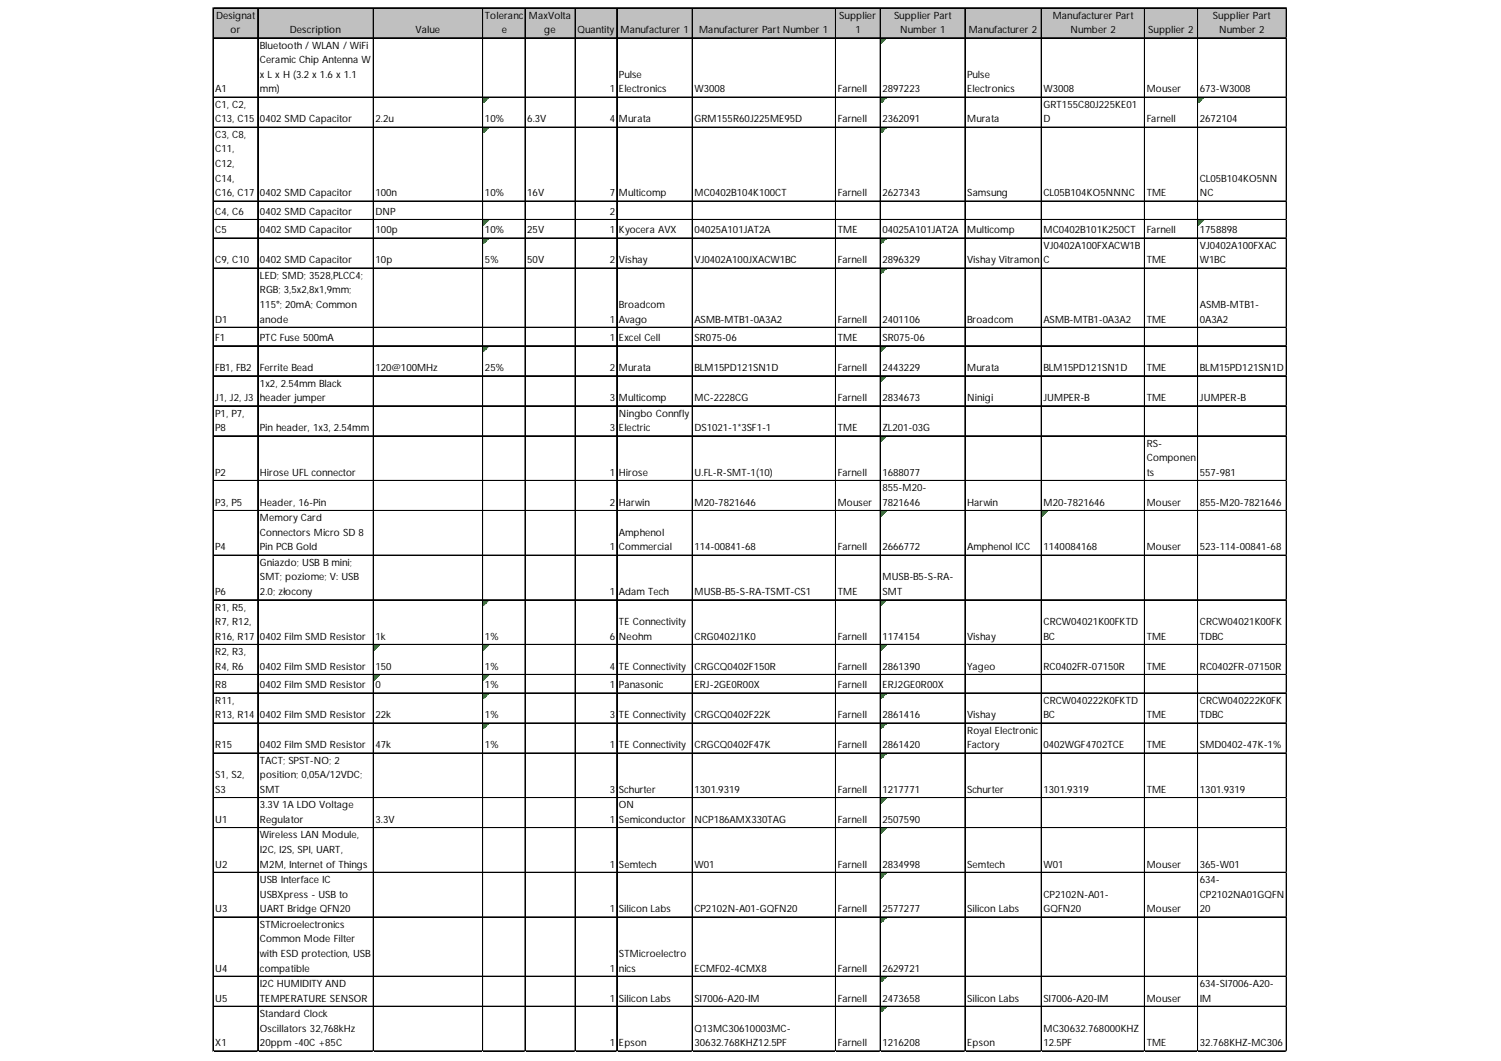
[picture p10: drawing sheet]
<svg xmlns="http://www.w3.org/2000/svg" width="297mm" height="210mm" viewBox="0 0 297 210" stroke-linecap="round" stroke-linejoin="round" font-family="sans-serif">
<defs><g id="words">
<g font-size="2">
<text x="42.8" y="3.7">Designat</text>
<text x="96" y="3.7">Toleranc</text>
<text x="104.7" y="3.7">MaxVolta</text>
<text x="166.1" y="3.7">Supplier</text>
<text x="176.9" y="3.7">Supplier Part</text>
<text x="208.3" y="3.7">Manufacturer Part</text>
<text x="240" y="3.7">Supplier Part</text>
<text x="45.6" y="6.6">or</text>
<text x="51.4" y="9.6">Bluetooth / WLAN / WiFi</text>
<text x="57.4" y="6.6">Description</text>
<text x="82.2" y="6.6">Value</text>
<text x="99.3" y="6.6">e</text>
<text x="107.7" y="6.6">ge</text>
<text x="114.3" y="6.6">Quantity</text>
<text x="122.8" y="6.6">Manufacturer 1</text>
<text x="138.3" y="6.6">Manufacturer Part Number 1</text>
<text x="169.3" y="6.6">1</text>
<text x="178.1" y="6.6">Number 1</text>
<text x="191.7" y="6.6">Manufacturer 2</text>
<text x="211.8" y="6.6">Number 2</text>
<text x="227.2" y="6.6">Supplier 2</text>
<text x="241.3" y="6.6">Number 2</text>
<text x="51.4" y="12.5">Ceramic Chip Antenna W</text>
<text x="51.4" y="15.4">x L x H (3.2 x 1.6 x 1.1</text>
<text x="122.5" y="15.4">Pulse</text>
<text x="191.4" y="15.4">Pulse</text>
<text x="42.6" y="18.3">A1</text>
<text x="42.6" y="21.3">C1, C2,</text>
<text x="51.4" y="18.3">mm)</text>
<text x="120.7" y="18.3">1</text>
<text x="122.5" y="18.3">Electronics</text>
<text x="137.4" y="18.3">W3008</text>
<text x="165.8" y="18.3">Farnell</text>
<text x="174.6" y="18.3">2897223</text>
<text x="191.4" y="18.3">Electronics</text>
<text x="206.5" y="18.3">W3008</text>
<text x="206.5" y="21.3">GRT155C80J225KE01</text>
<text x="226.9" y="18.3">Mouser</text>
<text x="237.4" y="18.3">673-W3008</text>
<text x="42.6" y="24.2">C13, C15</text>
<text x="42.6" y="27.3">C3, C8,</text>
<text x="51.4" y="24.2">0402 SMD Capacitor</text>
<text x="74.3" y="24.2">2.2u</text>
<text x="96" y="24.2">10%</text>
<text x="104.3" y="24.2">6.3V</text>
<text x="120.7" y="24.2">4</text>
<text x="122.5" y="24.2">Murata</text>
<text x="137.4" y="24.2">GRM155R60J225ME95D</text>
<text x="165.8" y="24.2">Farnell</text>
<text x="174.6" y="24.2">2362091</text>
<text x="191.4" y="24.2">Murata</text>
<text x="206.5" y="24.2">D</text>
<text x="226.9" y="24.2">Farnell</text>
<text x="237.4" y="24.2">2672104</text>
<text x="42.6" y="30.2">C11,</text>
<text x="42.6" y="33.1">C12,</text>
<text x="42.6" y="36">C14,</text>
<text x="237.4" y="36">CL05B104KO5NN</text>
<text x="42.6" y="38.8">C16, C17</text>
<text x="51.4" y="38.8">0402 SMD Capacitor</text>
<text x="74.3" y="38.8">100n</text>
<text x="96" y="38.8">10%</text>
<text x="104.3" y="38.8">16V</text>
<text x="120.7" y="38.8">7</text>
<text x="122.5" y="38.8">Multicomp</text>
<text x="137.4" y="38.8">MC0402B104K100CT</text>
<text x="165.8" y="38.8">Farnell</text>
<text x="174.6" y="38.8">2627343</text>
<text x="191.4" y="38.8">Samsung</text>
<text x="206.5" y="38.8">CL05B104KO5NNNC</text>
<text x="226.9" y="38.8">TME</text>
<text x="237.4" y="38.8">NC</text>
<text x="42.6" y="42.5">C4, C6</text>
<text x="42.6" y="46.2">C5</text>
<text x="51.4" y="42.5">0402 SMD Capacitor</text>
<text x="51.4" y="46.2">0402 SMD Capacitor</text>
<text x="74.3" y="42.5">DNP</text>
<text x="74.3" y="46.2">100p</text>
<text x="96" y="46.2">10%</text>
<text x="104.3" y="46.2">25V</text>
<text x="120.7" y="42.5">2</text>
<text x="120.7" y="46.2">1</text>
<text x="122.5" y="46.2">Kyocera AVX</text>
<text x="137.4" y="46.2">04025A101JAT2A</text>
<text x="165.8" y="46.2">TME</text>
<text x="174.6" y="46.2">04025A101JAT2A</text>
<text x="191.4" y="46.2">Multicomp</text>
<text x="206.5" y="46.2">MC0402B101K250CT</text>
<text x="226.9" y="46.2">Farnell</text>
<text x="237.4" y="46.2">1758898</text>
<text x="42.6" y="52.1">C9, C10</text>
<text x="51.4" y="52.1">0402 SMD Capacitor</text>
<text x="74.3" y="52.1">10p</text>
<text x="96" y="52.1">5%</text>
<text x="104.3" y="52.1">50V</text>
<text x="120.7" y="52.1">2</text>
<text x="122.5" y="52.1">Vishay</text>
<text x="137.4" y="52.1">VJ0402A100JXACW1BC</text>
<text x="165.8" y="52.1">Farnell</text>
<text x="174.6" y="52.1">2896329</text>
<text x="191.4" y="52.1">Vishay Vitramon</text>
<text x="206.5" y="49.2">VJ0402A100FXACW1B</text>
<text x="206.5" y="52.1">C</text>
<text x="226.9" y="52.1">TME</text>
<text x="237.4" y="49.2">VJ0402A100FXAC</text>
<text x="237.4" y="52.1">W1BC</text>
<text x="51.4" y="55.1">LED; SMD; 3528,PLCC4;</text>
<text x="51.4" y="58">RGB; 3,5x2,8x1,9mm;</text>
<text x="42.6" y="63.8">D1</text>
<text x="51.4" y="60.9">115°; 20mA; Common</text>
<text x="51.4" y="63.8">anode</text>
<text x="120.7" y="63.8">1</text>
<text x="122.5" y="60.9">Broadcom</text>
<text x="122.5" y="63.8">Avago</text>
<text x="137.4" y="63.8">ASMB-MTB1-0A3A2</text>
<text x="165.8" y="63.8">Farnell</text>
<text x="174.6" y="63.8">2401106</text>
<text x="191.4" y="63.8">Broadcom</text>
<text x="206.5" y="63.8">ASMB-MTB1-0A3A2</text>
<text x="226.9" y="63.8">TME</text>
<text x="237.4" y="60.9">ASMB-MTB1-</text>
<text x="237.4" y="63.8">0A3A2</text>
<text x="42.6" y="67.5">F1</text>
<text x="51.4" y="67.5">PTC Fuse 500mA</text>
<text x="120.7" y="67.5">1</text>
<text x="122.5" y="67.5">Excel Cell</text>
<text x="137.4" y="67.5">SR075-06</text>
<text x="165.8" y="67.5">TME</text>
<text x="174.6" y="67.5">SR075-06</text>
<text x="42.6" y="73.4">FB1, FB2</text>
<text x="51.4" y="73.4">Ferrite Bead</text>
<text x="51.4" y="76.5">1x2, 2.54mm Black</text>
<text x="74.3" y="73.4">120@100MHz</text>
<text x="96" y="73.4">25%</text>
<text x="120.7" y="73.4">2</text>
<text x="122.5" y="73.4">Murata</text>
<text x="137.4" y="73.4">BLM15PD121SN1D</text>
<text x="165.8" y="73.4">Farnell</text>
<text x="174.6" y="73.4">2443229</text>
<text x="191.4" y="73.4">Murata</text>
<text x="206.5" y="73.4">BLM15PD121SN1D</text>
<text x="226.9" y="73.4">TME</text>
<text x="237.4" y="73.4">BLM15PD121SN1D</text>
<text x="42.6" y="79.4">J1, J2, J3</text>
<text x="42.6" y="82.4">P1, P7,</text>
<text x="51.4" y="79.4">header jumper</text>
<text x="120.7" y="79.4">3</text>
<text x="122.5" y="79.4">Multicomp</text>
<text x="122.5" y="82.4">Ningbo Connfly</text>
<text x="137.4" y="79.4">MC-2228CG</text>
<text x="165.8" y="79.4">Farnell</text>
<text x="174.6" y="79.4">2834673</text>
<text x="191.4" y="79.4">Ninigi</text>
<text x="206.5" y="79.4">JUMPER-B</text>
<text x="226.9" y="79.4">TME</text>
<text x="237.4" y="79.4">JUMPER-B</text>
<text x="42.6" y="85.3">P8</text>
<text x="51.4" y="85.3">Pin header, 1x3, 2.54mm</text>
<text x="120.7" y="85.3">3</text>
<text x="122.5" y="85.3">Electric</text>
<text x="137.4" y="85.3">DS1021-1*3SF1-1</text>
<text x="165.8" y="85.3">TME</text>
<text x="174.6" y="85.3">ZL201-03G</text>
<text x="226.9" y="88.3">RS-</text>
<text x="42.6" y="94.1">P2</text>
<text x="51.4" y="94.1">Hirose UFL connector</text>
<text x="120.7" y="94.1">1</text>
<text x="122.5" y="94.1">Hirose</text>
<text x="137.4" y="94.1">U.FL-R-SMT-1(10)</text>
<text x="165.8" y="94.1">Farnell</text>
<text x="174.6" y="94.1">1688077</text>
<text x="226.9" y="91.2">Componen</text>
<text x="226.9" y="94.1">ts</text>
<text x="237.4" y="94.1">557-981</text>
<text x="42.6" y="100.1">P3, P5</text>
<text x="51.4" y="100.1">Header, 16-Pin</text>
<text x="120.7" y="100.1">2</text>
<text x="122.5" y="100.1">Harwin</text>
<text x="137.4" y="100.1">M20-7821646</text>
<text x="165.8" y="100.1">Mouser</text>
<text x="174.6" y="97.2">855-M20-</text>
<text x="174.6" y="100.1">7821646</text>
<text x="191.4" y="100.1">Harwin</text>
<text x="206.5" y="100.1">M20-7821646</text>
<text x="226.9" y="100.1">Mouser</text>
<text x="237.4" y="100.1">855-M20-7821646</text>
<text x="51.4" y="103.1">Memory Card</text>
<text x="51.4" y="106">Connectors Micro SD 8</text>
<text x="122.5" y="106">Amphenol</text>
<text x="42.6" y="108.9">P4</text>
<text x="51.4" y="108.9">Pin PCB Gold</text>
<text x="51.4" y="111.9">Gniazdo; USB B mini;</text>
<text x="120.7" y="108.9">1</text>
<text x="122.5" y="108.9">Commercial</text>
<text x="137.4" y="108.9">114-00841-68</text>
<text x="165.8" y="108.9">Farnell</text>
<text x="174.6" y="108.9">2666772</text>
<text x="191.4" y="108.9">Amphenol ICC</text>
<text x="206.5" y="108.9">1140084168</text>
<text x="226.9" y="108.9">Mouser</text>
<text x="237.4" y="108.9">523-114-00841-68</text>
<text x="42.6" y="117.7">P6</text>
<text x="51.4" y="114.8">SMT; poziome; V: USB</text>
<text x="51.4" y="117.7">2.0; złocony</text>
<text x="120.7" y="117.7">1</text>
<text x="122.5" y="117.7">Adam Tech</text>
<text x="137.4" y="117.7">MUSB-B5-S-RA-TSMT-CS1</text>
<text x="165.8" y="117.7">TME</text>
<text x="174.6" y="114.8">MUSB-B5-S-RA-</text>
<text x="174.6" y="117.7">SMT</text>
<text x="42.6" y="120.8">R1, R5,</text>
<text x="42.6" y="123.7">R7, R12,</text>
<text x="122.5" y="123.7">TE Connectivity</text>
<text x="206.5" y="123.7">CRCW04021K00FKTD</text>
<text x="237.4" y="123.7">CRCW04021K00FK</text>
<text x="42.6" y="126.6">R16, R17</text>
<text x="42.6" y="129.6">R2, R3,</text>
<text x="51.4" y="126.6">0402 Film SMD Resistor</text>
<text x="74.3" y="126.6">1k</text>
<text x="96" y="126.6">1%</text>
<text x="120.7" y="126.6">6</text>
<text x="122.5" y="126.6">Neohm</text>
<text x="137.4" y="126.6">CRG0402J1K0</text>
<text x="165.8" y="126.6">Farnell</text>
<text x="174.6" y="126.6">1174154</text>
<text x="191.4" y="126.6">Vishay</text>
<text x="206.5" y="126.6">BC</text>
<text x="226.9" y="126.6">TME</text>
<text x="237.4" y="126.6">TDBC</text>
<text x="42.6" y="132.5">R4, R6</text>
<text x="42.6" y="136.2">R8</text>
<text x="51.4" y="132.5">0402 Film SMD Resistor</text>
<text x="51.4" y="136.2">0402 Film SMD Resistor</text>
<text x="74.3" y="132.5">150</text>
<text x="74.3" y="136.2">0</text>
<text x="96" y="132.5">1%</text>
<text x="96" y="136.2">1%</text>
<text x="120.7" y="132.5">4</text>
<text x="120.7" y="136.2">1</text>
<text x="122.5" y="132.5">TE Connectivity</text>
<text x="122.5" y="136.2">Panasonic</text>
<text x="137.4" y="132.5">CRGCQ0402F150R</text>
<text x="137.4" y="136.2">ERJ-2GE0R00X</text>
<text x="165.8" y="132.5">Farnell</text>
<text x="165.8" y="136.2">Farnell</text>
<text x="174.6" y="132.5">2861390</text>
<text x="174.6" y="136.2">ERJ2GE0R00X</text>
<text x="191.4" y="132.5">Yageo</text>
<text x="206.5" y="132.5">RC0402FR-07150R</text>
<text x="226.9" y="132.5">TME</text>
<text x="237.4" y="132.5">RC0402FR-07150R</text>
<text x="42.6" y="139.2">R11,</text>
<text x="42.6" y="142.1">R13, R14</text>
<text x="51.4" y="142.1">0402 Film SMD Resistor</text>
<text x="74.3" y="142.1">22k</text>
<text x="96" y="142.1">1%</text>
<text x="120.7" y="142.1">3</text>
<text x="122.5" y="142.1">TE Connectivity</text>
<text x="137.4" y="142.1">CRGCQ0402F22K</text>
<text x="165.8" y="142.1">Farnell</text>
<text x="174.6" y="142.1">2861416</text>
<text x="191.4" y="142.1">Vishay</text>
<text x="206.5" y="139.2">CRCW040222K0FKTD</text>
<text x="206.5" y="142.1">BC</text>
<text x="226.9" y="142.1">TME</text>
<text x="237.4" y="139.2">CRCW040222K0FK</text>
<text x="237.4" y="142.1">TDBC</text>
<text x="42.6" y="148">R15</text>
<text x="51.4" y="148">0402 Film SMD Resistor</text>
<text x="74.3" y="148">47k</text>
<text x="96" y="148">1%</text>
<text x="120.7" y="148">1</text>
<text x="122.5" y="148">TE Connectivity</text>
<text x="137.4" y="148">CRGCQ0402F47K</text>
<text x="165.8" y="148">Farnell</text>
<text x="174.6" y="148">2861420</text>
<text x="191.4" y="145.1">Royal Electronic</text>
<text x="191.4" y="148">Factory</text>
<text x="206.5" y="148">0402WGF4702TCE</text>
<text x="226.9" y="148">TME</text>
<text x="237.4" y="148">SMD0402-47K-1%</text>
<text x="42.6" y="154">S1, S2,</text>
<text x="51.4" y="151.1">TACT; SPST-NO; 2</text>
<text x="51.4" y="154">position; 0,05A/12VDC;</text>
<text x="42.6" y="156.9">S3</text>
<text x="51.4" y="156.9">SMT</text>
<text x="51.4" y="159.9">3.3V 1A LDO Voltage</text>
<text x="120.7" y="156.9">3</text>
<text x="122.5" y="156.9">Schurter</text>
<text x="122.5" y="159.9">ON</text>
<text x="137.4" y="156.9">1301.9319</text>
<text x="165.8" y="156.9">Farnell</text>
<text x="174.6" y="156.9">1217771</text>
<text x="191.4" y="156.9">Schurter</text>
<text x="206.5" y="156.9">1301.9319</text>
<text x="226.9" y="156.9">TME</text>
<text x="237.4" y="156.9">1301.9319</text>
<text x="42.6" y="162.8">U1</text>
<text x="51.4" y="162.8">Regulator</text>
<text x="51.4" y="165.9">Wireless LAN Module,</text>
<text x="74.3" y="162.8">3.3V</text>
<text x="120.7" y="162.8">1</text>
<text x="122.5" y="162.8">Semiconductor</text>
<text x="137.4" y="162.8">NCP186AMX330TAG</text>
<text x="165.8" y="162.8">Farnell</text>
<text x="174.6" y="162.8">2507590</text>
<text x="42.6" y="171.6">U2</text>
<text x="51.4" y="168.8">I2C, I2S, SPI, UART,</text>
<text x="51.4" y="171.6">M2M, Internet of Things</text>
<text x="120.7" y="171.6">1</text>
<text x="122.5" y="171.6">Semtech</text>
<text x="137.4" y="171.6">W01</text>
<text x="165.8" y="171.6">Farnell</text>
<text x="174.6" y="171.6">2834998</text>
<text x="191.4" y="171.6">Semtech</text>
<text x="206.5" y="171.6">W01</text>
<text x="226.9" y="171.6">Mouser</text>
<text x="237.4" y="171.6">365-W01</text>
<text x="51.4" y="174.7">USB Interface IC</text>
<text x="51.4" y="177.6">USBXpress - USB to</text>
<text x="206.5" y="177.6">CP2102N-A01-</text>
<text x="237.4" y="174.7">634-</text>
<text x="237.4" y="177.6">CP2102NA01GQFN</text>
<text x="42.6" y="180.5">U3</text>
<text x="51.4" y="180.5">UART Bridge QFN20</text>
<text x="51.4" y="183.5">STMicroelectronics</text>
<text x="120.7" y="180.5">1</text>
<text x="122.5" y="180.5">Silicon Labs</text>
<text x="137.4" y="180.5">CP2102N-A01-GQFN20</text>
<text x="165.8" y="180.5">Farnell</text>
<text x="174.6" y="180.5">2577277</text>
<text x="191.4" y="180.5">Silicon Labs</text>
<text x="206.5" y="180.5">GQFN20</text>
<text x="226.9" y="180.5">Mouser</text>
<text x="237.4" y="180.5">20</text>
<text x="51.4" y="186.4">Common Mode Filter</text>
<text x="51.4" y="189.3">with ESD protection, USB</text>
<text x="122.5" y="189.3">STMicroelectro</text>
<text x="42.6" y="192.2">U4</text>
<text x="51.4" y="192.2">compatible</text>
<text x="51.4" y="195.3">I2C HUMIDITY AND</text>
<text x="120.7" y="192.2">1</text>
<text x="122.5" y="192.2">nics</text>
<text x="137.4" y="192.2">ECMF02-4CMX8</text>
<text x="165.8" y="192.2">Farnell</text>
<text x="174.6" y="192.2">2629721</text>
<text x="237.4" y="195.3">634-SI7006-A20-</text>
<text x="42.6" y="198.1">U5</text>
<text x="51.4" y="198.1">TEMPERATURE SENSOR</text>
<text x="51.4" y="201.2">Standard Clock</text>
<text x="120.7" y="198.1">1</text>
<text x="122.5" y="198.1">Silicon Labs</text>
<text x="137.4" y="198.1">SI7006-A20-IM</text>
<text x="165.8" y="198.1">Farnell</text>
<text x="174.6" y="198.1">2473658</text>
<text x="191.4" y="198.1">Silicon Labs</text>
<text x="206.5" y="198.1">SI7006-A20-IM</text>
<text x="226.9" y="198.1">Mouser</text>
<text x="237.4" y="198.1">IM</text>
<text x="42.6" y="207">X1</text>
<text x="51.4" y="204.1">Oscillators 32,768kHz</text>
<text x="51.4" y="207">20ppm -40C +85C</text>
<text x="120.7" y="207">1</text>
<text x="122.5" y="207">Epson</text>
<text x="137.4" y="204.1">Q13MC30610003MC-</text>
<text x="137.4" y="207">30632.768KHZ12.5PF</text>
<text x="165.8" y="207">Farnell</text>
<text x="174.6" y="207">1216208</text>
<text x="191.4" y="207">Epson</text>
<text x="206.5" y="204.1">MC30632.768000KHZ</text>
<text x="206.5" y="207">12.5PF</text>
<text x="226.9" y="207">TME</text>
<text x="237.4" y="207">32.768KHZ-MC306</text>
</g>
</g></defs>
<path d="M42.2 1.6h212.5v6h-212.5z" fill="#c0c0c0"/>
<path d="M174.3 7.6h1.1" fill="none" stroke="#008000" stroke-width=".2"/>
<path d="M174.3 7.6h1.1v.2h-1.1z" fill="#008000"/>
<path d="M174.3 7.8h.9" fill="none" stroke="#008000" stroke-width=".2"/>
<path d="M174.3 7.8h.9v.1h-.9z" fill="#008000"/>
<path d="M174.3 7.9h.8" fill="none" stroke="#008000" stroke-width=".2"/>
<path d="M174.3 7.9h.8v.2h-.8z" fill="#008000"/>
<path d="M174.3 8.1h.6" fill="none" stroke="#008000" stroke-width=".2"/>
<path d="M174.3 8.1h.6v.1h-.6z" fill="#008000"/>
<path d="M174.3 8.2h.5" fill="none" stroke="#008000" stroke-width=".2"/>
<path d="M174.3 8.2h.5v.2h-.5z" fill="#008000"/>
<path d="M174.3 8.4h.3" fill="none" stroke="#008000" stroke-width=".2"/>
<path d="M174.3 8.4h.3v.1h-.3z" fill="#008000"/>
<path d="M174.3 8.5h.2" fill="none" stroke="#008000" stroke-width=".2"/>
<path d="M174.3 8.5h.2v.2h-.2z" fill="#008000"/>
<path d="M95.7 19.3h1" fill="none" stroke="#008000" stroke-width=".2"/>
<path d="M95.7 19.3h1v.2h-1z" fill="#008000"/>
<path d="M95.7 19.5h.9" fill="none" stroke="#008000" stroke-width=".2"/>
<path d="M95.7 19.5h.9v.2h-.9z" fill="#008000"/>
<path d="M95.7 19.7h.7" fill="none" stroke="#008000" stroke-width=".2"/>
<path d="M95.7 19.7h.7v.1h-.7z" fill="#008000"/>
<path d="M95.7 19.8h.6" fill="none" stroke="#008000" stroke-width=".2"/>
<path d="M95.7 19.8h.6v.2h-.6z" fill="#008000"/>
<path d="M95.7 20h.4" fill="none" stroke="#008000" stroke-width=".2"/>
<path d="M95.7 20h.4v.1h-.4z" fill="#008000"/>
<path d="M95.7 20.1h.3" fill="none" stroke="#008000" stroke-width=".2"/>
<path d="M95.7 20.1h.3v.2h-.3z" fill="#008000"/>
<path d="M95.7 20.3h.1" fill="none" stroke="#008000" stroke-width=".2"/>
<path d="M95.7 20.3h.1v.1h-.1z" fill="#008000"/>
<path d="M174.3 19.3h1.1" fill="none" stroke="#008000" stroke-width=".2"/>
<path d="M174.3 19.3h1.1v.2h-1.1z" fill="#008000"/>
<path d="M174.3 19.5h.9" fill="none" stroke="#008000" stroke-width=".2"/>
<path d="M174.3 19.5h.9v.2h-.9z" fill="#008000"/>
<path d="M174.3 19.7h.8" fill="none" stroke="#008000" stroke-width=".2"/>
<path d="M174.3 19.7h.8v.1h-.8z" fill="#008000"/>
<path d="M174.3 19.8h.6" fill="none" stroke="#008000" stroke-width=".2"/>
<path d="M174.3 19.8h.6v.2h-.6z" fill="#008000"/>
<path d="M174.3 20h.5" fill="none" stroke="#008000" stroke-width=".2"/>
<path d="M174.3 20h.5v.1h-.5z" fill="#008000"/>
<path d="M174.3 20.1h.3" fill="none" stroke="#008000" stroke-width=".2"/>
<path d="M174.3 20.1h.3v.2h-.3z" fill="#008000"/>
<path d="M174.3 20.3h.2" fill="none" stroke="#008000" stroke-width=".2"/>
<path d="M174.3 20.3h.2v.1h-.2z" fill="#008000"/>
<path d="M237.1 19.3h1.1" fill="none" stroke="#008000" stroke-width=".2"/>
<path d="M237.1 19.3h1.1v.2h-1.1z" fill="#008000"/>
<path d="M237.1 19.5h1" fill="none" stroke="#008000" stroke-width=".2"/>
<path d="M237.1 19.5h1v.2h-1z" fill="#008000"/>
<path d="M237.1 19.7h.8" fill="none" stroke="#008000" stroke-width=".2"/>
<path d="M237.1 19.7h.8v.1h-.8z" fill="#008000"/>
<path d="M237.1 19.8h.7" fill="none" stroke="#008000" stroke-width=".2"/>
<path d="M237.1 19.8h.7v.2h-.7z" fill="#008000"/>
<path d="M237.1 20h.5" fill="none" stroke="#008000" stroke-width=".2"/>
<path d="M237.1 20h.5v.1h-.5z" fill="#008000"/>
<path d="M237.1 20.1h.3" fill="none" stroke="#008000" stroke-width=".2"/>
<path d="M237.1 20.1h.3v.2h-.3z" fill="#008000"/>
<path d="M237.1 20.3h.2" fill="none" stroke="#008000" stroke-width=".2"/>
<path d="M237.1 20.3h.2v.1h-.2z" fill="#008000"/>
<path d="M95.7 25.3h1" fill="none" stroke="#008000" stroke-width=".2"/>
<path d="M95.7 25.3h1v.1h-1z" fill="#008000"/>
<path d="M95.7 25.4h.9" fill="none" stroke="#008000" stroke-width=".2"/>
<path d="M95.7 25.4h.9v.2h-.9z" fill="#008000"/>
<path d="M95.7 25.6h.7" fill="none" stroke="#008000" stroke-width=".2"/>
<path d="M95.7 25.6h.7v.1h-.7z" fill="#008000"/>
<path d="M95.7 25.7h.6" fill="none" stroke="#008000" stroke-width=".2"/>
<path d="M95.7 25.7h.6v.2h-.6z" fill="#008000"/>
<path d="M95.7 25.9h.4" fill="none" stroke="#008000" stroke-width=".2"/>
<path d="M95.7 25.9h.4v.1h-.4z" fill="#008000"/>
<path d="M95.7 26h.3" fill="none" stroke="#008000" stroke-width=".2"/>
<path d="M95.7 26h.3v.2h-.3z" fill="#008000"/>
<path d="M95.7 26.2h.1" fill="none" stroke="#008000" stroke-width=".2"/>
<path d="M95.7 26.2h.1v.2h-.1z" fill="#008000"/>
<path d="M174.3 25.3h1.1" fill="none" stroke="#008000" stroke-width=".2"/>
<path d="M174.3 25.3h1.1v.1h-1.1z" fill="#008000"/>
<path d="M174.3 25.4h.9" fill="none" stroke="#008000" stroke-width=".2"/>
<path d="M174.3 25.4h.9v.2h-.9z" fill="#008000"/>
<path d="M174.3 25.6h.8" fill="none" stroke="#008000" stroke-width=".2"/>
<path d="M174.3 25.6h.8v.1h-.8z" fill="#008000"/>
<path d="M174.3 25.7h.6" fill="none" stroke="#008000" stroke-width=".2"/>
<path d="M174.3 25.7h.6v.2h-.6z" fill="#008000"/>
<path d="M174.3 25.9h.5" fill="none" stroke="#008000" stroke-width=".2"/>
<path d="M174.3 25.9h.5v.1h-.5z" fill="#008000"/>
<path d="M174.3 26h.3" fill="none" stroke="#008000" stroke-width=".2"/>
<path d="M174.3 26h.3v.2h-.3z" fill="#008000"/>
<path d="M174.3 26.2h.2" fill="none" stroke="#008000" stroke-width=".2"/>
<path d="M174.3 26.2h.2v.2h-.2z" fill="#008000"/>
<path d="M95.7 43.6h1" fill="none" stroke="#008000" stroke-width=".2"/>
<path d="M95.7 43.6h1v.1h-1z" fill="#008000"/>
<path d="M95.7 43.7h.9" fill="none" stroke="#008000" stroke-width=".2"/>
<path d="M95.7 43.7h.9v.2h-.9z" fill="#008000"/>
<path d="M95.7 43.9h.7" fill="none" stroke="#008000" stroke-width=".2"/>
<path d="M95.7 43.9h.7v.1h-.7z" fill="#008000"/>
<path d="M95.7 44h.6" fill="none" stroke="#008000" stroke-width=".2"/>
<path d="M95.7 44h.6v.2h-.6z" fill="#008000"/>
<path d="M95.7 44.2h.4" fill="none" stroke="#008000" stroke-width=".2"/>
<path d="M95.7 44.2h.4v.1h-.4z" fill="#008000"/>
<path d="M95.7 44.3h.3" fill="none" stroke="#008000" stroke-width=".2"/>
<path d="M95.7 44.3h.3v.2h-.3z" fill="#008000"/>
<path d="M95.7 44.5h.1" fill="none" stroke="#008000" stroke-width=".2"/>
<path d="M95.7 44.5h.1v.1h-.1z" fill="#008000"/>
<path d="M237.1 43.6h1.1" fill="none" stroke="#008000" stroke-width=".2"/>
<path d="M237.1 43.6h1.1v.1h-1.1z" fill="#008000"/>
<path d="M237.1 43.7h1" fill="none" stroke="#008000" stroke-width=".2"/>
<path d="M237.1 43.7h1v.2h-1z" fill="#008000"/>
<path d="M237.1 43.9h.8" fill="none" stroke="#008000" stroke-width=".2"/>
<path d="M237.1 43.9h.8v.1h-.8z" fill="#008000"/>
<path d="M237.1 44h.7" fill="none" stroke="#008000" stroke-width=".2"/>
<path d="M237.1 44h.7v.2h-.7z" fill="#008000"/>
<path d="M237.1 44.2h.5" fill="none" stroke="#008000" stroke-width=".2"/>
<path d="M237.1 44.2h.5v.1h-.5z" fill="#008000"/>
<path d="M237.1 44.3h.3" fill="none" stroke="#008000" stroke-width=".2"/>
<path d="M237.1 44.3h.3v.2h-.3z" fill="#008000"/>
<path d="M237.1 44.5h.2" fill="none" stroke="#008000" stroke-width=".2"/>
<path d="M237.1 44.5h.2v.1h-.2z" fill="#008000"/>
<path d="M95.7 47.2h1" fill="none" stroke="#008000" stroke-width=".2"/>
<path d="M95.7 47.2h1v.2h-1z" fill="#008000"/>
<path d="M95.7 47.4h.9" fill="none" stroke="#008000" stroke-width=".2"/>
<path d="M95.7 47.4h.9v.1h-.9z" fill="#008000"/>
<path d="M95.7 47.5h.7" fill="none" stroke="#008000" stroke-width=".2"/>
<path d="M95.7 47.5h.7v.2h-.7z" fill="#008000"/>
<path d="M95.7 47.7h.6" fill="none" stroke="#008000" stroke-width=".2"/>
<path d="M95.7 47.7h.6v.1h-.6z" fill="#008000"/>
<path d="M95.7 47.8h.4" fill="none" stroke="#008000" stroke-width=".2"/>
<path d="M95.7 47.8h.4v.2h-.4z" fill="#008000"/>
<path d="M95.7 48h.3" fill="none" stroke="#008000" stroke-width=".2"/>
<path d="M95.7 48h.3v.1h-.3z" fill="#008000"/>
<path d="M95.7 48.1h.1" fill="none" stroke="#008000" stroke-width=".2"/>
<path d="M95.7 48.1h.1v.2h-.1z" fill="#008000"/>
<path d="M174.3 47.2h1.1" fill="none" stroke="#008000" stroke-width=".2"/>
<path d="M174.3 47.2h1.1v.2h-1.1z" fill="#008000"/>
<path d="M174.3 47.4h.9" fill="none" stroke="#008000" stroke-width=".2"/>
<path d="M174.3 47.4h.9v.1h-.9z" fill="#008000"/>
<path d="M174.3 47.5h.8" fill="none" stroke="#008000" stroke-width=".2"/>
<path d="M174.3 47.5h.8v.2h-.8z" fill="#008000"/>
<path d="M174.3 47.7h.6" fill="none" stroke="#008000" stroke-width=".2"/>
<path d="M174.3 47.7h.6v.1h-.6z" fill="#008000"/>
<path d="M174.3 47.8h.5" fill="none" stroke="#008000" stroke-width=".2"/>
<path d="M174.3 47.8h.5v.2h-.5z" fill="#008000"/>
<path d="M174.3 48h.3" fill="none" stroke="#008000" stroke-width=".2"/>
<path d="M174.3 48h.3v.1h-.3z" fill="#008000"/>
<path d="M174.3 48.1h.2" fill="none" stroke="#008000" stroke-width=".2"/>
<path d="M174.3 48.1h.2v.2h-.2z" fill="#008000"/>
<path d="M174.3 53.2h1.1" fill="none" stroke="#008000" stroke-width=".2"/>
<path d="M174.3 53.2h1.1v.1h-1.1z" fill="#008000"/>
<path d="M174.3 53.3h.9" fill="none" stroke="#008000" stroke-width=".2"/>
<path d="M174.3 53.3h.9v.2h-.9z" fill="#008000"/>
<path d="M174.3 53.5h.8" fill="none" stroke="#008000" stroke-width=".2"/>
<path d="M174.3 53.5h.8v.1h-.8z" fill="#008000"/>
<path d="M174.3 53.6h.6" fill="none" stroke="#008000" stroke-width=".2"/>
<path d="M174.3 53.6h.6v.2h-.6z" fill="#008000"/>
<path d="M174.3 53.8h.5" fill="none" stroke="#008000" stroke-width=".2"/>
<path d="M174.3 53.8h.5v.1h-.5z" fill="#008000"/>
<path d="M174.3 53.9h.3" fill="none" stroke="#008000" stroke-width=".2"/>
<path d="M174.3 53.9h.3v.2h-.3z" fill="#008000"/>
<path d="M174.3 54.1h.2" fill="none" stroke="#008000" stroke-width=".2"/>
<path d="M174.3 54.1h.2v.1h-.2z" fill="#008000"/>
<path d="M95.7 68.5h1" fill="none" stroke="#008000" stroke-width=".2"/>
<path d="M95.7 68.5h1v.2h-1z" fill="#008000"/>
<path d="M95.7 68.7h.9" fill="none" stroke="#008000" stroke-width=".2"/>
<path d="M95.7 68.7h.9v.1h-.9z" fill="#008000"/>
<path d="M95.7 68.8h.7" fill="none" stroke="#008000" stroke-width=".2"/>
<path d="M95.7 68.8h.7v.2h-.7z" fill="#008000"/>
<path d="M95.7 69h.6" fill="none" stroke="#008000" stroke-width=".2"/>
<path d="M95.7 69h.6v.1h-.6z" fill="#008000"/>
<path d="M95.7 69.1h.4" fill="none" stroke="#008000" stroke-width=".2"/>
<path d="M95.7 69.1h.4v.2h-.4z" fill="#008000"/>
<path d="M95.7 69.3h.3" fill="none" stroke="#008000" stroke-width=".2"/>
<path d="M95.7 69.3h.3v.2h-.3z" fill="#008000"/>
<path d="M95.7 69.5h.1" fill="none" stroke="#008000" stroke-width=".2"/>
<path d="M95.7 69.5h.1v.1h-.1z" fill="#008000"/>
<path d="M174.3 68.5h1.1" fill="none" stroke="#008000" stroke-width=".2"/>
<path d="M174.3 68.5h1.1v.2h-1.1z" fill="#008000"/>
<path d="M174.3 68.7h.9" fill="none" stroke="#008000" stroke-width=".2"/>
<path d="M174.3 68.7h.9v.1h-.9z" fill="#008000"/>
<path d="M174.3 68.8h.8" fill="none" stroke="#008000" stroke-width=".2"/>
<path d="M174.3 68.8h.8v.2h-.8z" fill="#008000"/>
<path d="M174.3 69h.6" fill="none" stroke="#008000" stroke-width=".2"/>
<path d="M174.3 69h.6v.1h-.6z" fill="#008000"/>
<path d="M174.3 69.1h.5" fill="none" stroke="#008000" stroke-width=".2"/>
<path d="M174.3 69.1h.5v.2h-.5z" fill="#008000"/>
<path d="M174.3 69.3h.3" fill="none" stroke="#008000" stroke-width=".2"/>
<path d="M174.3 69.3h.3v.2h-.3z" fill="#008000"/>
<path d="M174.3 69.5h.2" fill="none" stroke="#008000" stroke-width=".2"/>
<path d="M174.3 69.5h.2v.1h-.2z" fill="#008000"/>
<path d="M174.3 74.5h1.1" fill="none" stroke="#008000" stroke-width=".2"/>
<path d="M174.3 74.5h1.1v.1h-1.1z" fill="#008000"/>
<path d="M174.3 74.6h.9" fill="none" stroke="#008000" stroke-width=".2"/>
<path d="M174.3 74.6h.9v.2h-.9z" fill="#008000"/>
<path d="M174.3 74.8h.8" fill="none" stroke="#008000" stroke-width=".2"/>
<path d="M174.3 74.8h.8v.1h-.8z" fill="#008000"/>
<path d="M174.3 74.9h.6" fill="none" stroke="#008000" stroke-width=".2"/>
<path d="M174.3 74.9h.6v.2h-.6z" fill="#008000"/>
<path d="M174.3 75.1h.5" fill="none" stroke="#008000" stroke-width=".2"/>
<path d="M174.3 75.1h.5v.1h-.5z" fill="#008000"/>
<path d="M174.3 75.2h.3" fill="none" stroke="#008000" stroke-width=".2"/>
<path d="M174.3 75.2h.3v.2h-.3z" fill="#008000"/>
<path d="M174.3 75.4h.2" fill="none" stroke="#008000" stroke-width=".2"/>
<path d="M174.3 75.4h.2v.1h-.2z" fill="#008000"/>
<path d="M174.3 86.4h1.1" fill="none" stroke="#008000" stroke-width=".2"/>
<path d="M174.3 86.4h1.1v.1h-1.1z" fill="#008000"/>
<path d="M174.3 86.5h.9" fill="none" stroke="#008000" stroke-width=".2"/>
<path d="M174.3 86.5h.9v.2h-.9z" fill="#008000"/>
<path d="M174.3 86.7h.8" fill="none" stroke="#008000" stroke-width=".2"/>
<path d="M174.3 86.7h.8v.1h-.8z" fill="#008000"/>
<path d="M174.3 86.8h.6" fill="none" stroke="#008000" stroke-width=".2"/>
<path d="M174.3 86.8h.6v.2h-.6z" fill="#008000"/>
<path d="M174.3 87h.5" fill="none" stroke="#008000" stroke-width=".2"/>
<path d="M174.3 87h.5v.1h-.5z" fill="#008000"/>
<path d="M174.3 87.1h.3" fill="none" stroke="#008000" stroke-width=".2"/>
<path d="M174.3 87.1h.3v.2h-.3z" fill="#008000"/>
<path d="M174.3 87.3h.2" fill="none" stroke="#008000" stroke-width=".2"/>
<path d="M174.3 87.3h.2v.1h-.2z" fill="#008000"/>
<path d="M174.3 101.1h1.1" fill="none" stroke="#008000" stroke-width=".2"/>
<path d="M174.3 101.1h1.1v.2h-1.1z" fill="#008000"/>
<path d="M174.3 101.3h.9" fill="none" stroke="#008000" stroke-width=".2"/>
<path d="M174.3 101.3h.9v.1h-.9z" fill="#008000"/>
<path d="M174.3 101.4h.8" fill="none" stroke="#008000" stroke-width=".2"/>
<path d="M174.3 101.4h.8v.2h-.8z" fill="#008000"/>
<path d="M174.3 101.6h.6" fill="none" stroke="#008000" stroke-width=".2"/>
<path d="M174.3 101.6h.6v.1h-.6z" fill="#008000"/>
<path d="M174.3 101.7h.5" fill="none" stroke="#008000" stroke-width=".2"/>
<path d="M174.3 101.7h.5v.2h-.5z" fill="#008000"/>
<path d="M174.3 101.9h.3" fill="none" stroke="#008000" stroke-width=".2"/>
<path d="M174.3 101.9h.3v.1h-.3z" fill="#008000"/>
<path d="M174.3 102h.2" fill="none" stroke="#008000" stroke-width=".2"/>
<path d="M174.3 102h.2v.2h-.2z" fill="#008000"/>
<path d="M206.2 101.1h1.1" fill="none" stroke="#008000" stroke-width=".2"/>
<path d="M206.2 101.1h1.1v.2h-1.1z" fill="#008000"/>
<path d="M206.2 101.3h.9" fill="none" stroke="#008000" stroke-width=".2"/>
<path d="M206.2 101.3h.9v.1h-.9z" fill="#008000"/>
<path d="M206.2 101.4h.8" fill="none" stroke="#008000" stroke-width=".2"/>
<path d="M206.2 101.4h.8v.2h-.8z" fill="#008000"/>
<path d="M206.2 101.6h.6" fill="none" stroke="#008000" stroke-width=".2"/>
<path d="M206.2 101.6h.6v.1h-.6z" fill="#008000"/>
<path d="M206.2 101.7h.4" fill="none" stroke="#008000" stroke-width=".2"/>
<path d="M206.2 101.7h.4v.2h-.4z" fill="#008000"/>
<path d="M206.2 101.9h.3" fill="none" stroke="#008000" stroke-width=".2"/>
<path d="M206.2 101.9h.3v.1h-.3z" fill="#008000"/>
<path d="M206.2 102h.1" fill="none" stroke="#008000" stroke-width=".2"/>
<path d="M206.2 102h.1v.2h-.1z" fill="#008000"/>
<path d="M95.7 118.8h1" fill="none" stroke="#008000" stroke-width=".2"/>
<path d="M95.7 118.8h1v.1h-1z" fill="#008000"/>
<path d="M95.7 118.9h.9" fill="none" stroke="#008000" stroke-width=".2"/>
<path d="M95.7 118.9h.9v.2h-.9z" fill="#008000"/>
<path d="M95.7 119.1h.7" fill="none" stroke="#008000" stroke-width=".2"/>
<path d="M95.7 119.1h.7v.2h-.7z" fill="#008000"/>
<path d="M95.7 119.3h.6" fill="none" stroke="#008000" stroke-width=".2"/>
<path d="M95.7 119.3h.6v.1h-.6z" fill="#008000"/>
<path d="M95.7 119.4h.4" fill="none" stroke="#008000" stroke-width=".2"/>
<path d="M95.7 119.4h.4v.2h-.4z" fill="#008000"/>
<path d="M95.7 119.6h.3" fill="none" stroke="#008000" stroke-width=".2"/>
<path d="M95.7 119.6h.3v.1h-.3z" fill="#008000"/>
<path d="M95.7 119.7h.1" fill="none" stroke="#008000" stroke-width=".2"/>
<path d="M95.7 119.7h.1v.2h-.1z" fill="#008000"/>
<path d="M174.3 118.8h1.1" fill="none" stroke="#008000" stroke-width=".2"/>
<path d="M174.3 118.8h1.1v.1h-1.1z" fill="#008000"/>
<path d="M174.3 118.9h.9" fill="none" stroke="#008000" stroke-width=".2"/>
<path d="M174.3 118.9h.9v.2h-.9z" fill="#008000"/>
<path d="M174.3 119.1h.8" fill="none" stroke="#008000" stroke-width=".2"/>
<path d="M174.3 119.1h.8v.2h-.8z" fill="#008000"/>
<path d="M174.3 119.3h.6" fill="none" stroke="#008000" stroke-width=".2"/>
<path d="M174.3 119.3h.6v.1h-.6z" fill="#008000"/>
<path d="M174.3 119.4h.5" fill="none" stroke="#008000" stroke-width=".2"/>
<path d="M174.3 119.4h.5v.2h-.5z" fill="#008000"/>
<path d="M174.3 119.6h.3" fill="none" stroke="#008000" stroke-width=".2"/>
<path d="M174.3 119.6h.3v.1h-.3z" fill="#008000"/>
<path d="M174.3 119.7h.2" fill="none" stroke="#008000" stroke-width=".2"/>
<path d="M174.3 119.7h.2v.2h-.2z" fill="#008000"/>
<path d="M74 127.6h1.1" fill="none" stroke="#008000" stroke-width=".2"/>
<path d="M74 127.6h1.1v.2h-1.1z" fill="#008000"/>
<path d="M74 127.8h.9" fill="none" stroke="#008000" stroke-width=".2"/>
<path d="M74 127.8h.9v.1h-.9z" fill="#008000"/>
<path d="M74 127.9h.8" fill="none" stroke="#008000" stroke-width=".2"/>
<path d="M74 127.9h.8v.2h-.8z" fill="#008000"/>
<path d="M74 128.1h.6" fill="none" stroke="#008000" stroke-width=".2"/>
<path d="M74 128.1h.6v.1h-.6z" fill="#008000"/>
<path d="M74 128.2h.5" fill="none" stroke="#008000" stroke-width=".2"/>
<path d="M74 128.2h.5v.2h-.5z" fill="#008000"/>
<path d="M74 128.4h.3" fill="none" stroke="#008000" stroke-width=".2"/>
<path d="M74 128.4h.3v.1h-.3z" fill="#008000"/>
<path d="M74 128.5h.2" fill="none" stroke="#008000" stroke-width=".2"/>
<path d="M74 128.5h.2v.2h-.2z" fill="#008000"/>
<path d="M95.7 127.6h1" fill="none" stroke="#008000" stroke-width=".2"/>
<path d="M95.7 127.6h1v.2h-1z" fill="#008000"/>
<path d="M95.7 127.8h.9" fill="none" stroke="#008000" stroke-width=".2"/>
<path d="M95.7 127.8h.9v.1h-.9z" fill="#008000"/>
<path d="M95.7 127.9h.7" fill="none" stroke="#008000" stroke-width=".2"/>
<path d="M95.7 127.9h.7v.2h-.7z" fill="#008000"/>
<path d="M95.7 128.1h.6" fill="none" stroke="#008000" stroke-width=".2"/>
<path d="M95.7 128.1h.6v.1h-.6z" fill="#008000"/>
<path d="M95.7 128.2h.4" fill="none" stroke="#008000" stroke-width=".2"/>
<path d="M95.7 128.2h.4v.2h-.4z" fill="#008000"/>
<path d="M95.7 128.4h.3" fill="none" stroke="#008000" stroke-width=".2"/>
<path d="M95.7 128.4h.3v.1h-.3z" fill="#008000"/>
<path d="M95.7 128.5h.1" fill="none" stroke="#008000" stroke-width=".2"/>
<path d="M95.7 128.5h.1v.2h-.1z" fill="#008000"/>
<path d="M174.3 127.6h1.1" fill="none" stroke="#008000" stroke-width=".2"/>
<path d="M174.3 127.6h1.1v.2h-1.1z" fill="#008000"/>
<path d="M174.3 127.8h.9" fill="none" stroke="#008000" stroke-width=".2"/>
<path d="M174.3 127.8h.9v.1h-.9z" fill="#008000"/>
<path d="M174.3 127.9h.8" fill="none" stroke="#008000" stroke-width=".2"/>
<path d="M174.3 127.9h.8v.2h-.8z" fill="#008000"/>
<path d="M174.3 128.1h.6" fill="none" stroke="#008000" stroke-width=".2"/>
<path d="M174.3 128.1h.6v.1h-.6z" fill="#008000"/>
<path d="M174.3 128.2h.5" fill="none" stroke="#008000" stroke-width=".2"/>
<path d="M174.3 128.2h.5v.2h-.5z" fill="#008000"/>
<path d="M174.3 128.4h.3" fill="none" stroke="#008000" stroke-width=".2"/>
<path d="M174.3 128.4h.3v.1h-.3z" fill="#008000"/>
<path d="M174.3 128.5h.2" fill="none" stroke="#008000" stroke-width=".2"/>
<path d="M174.3 128.5h.2v.2h-.2z" fill="#008000"/>
<path d="M74 133.6h1.1" fill="none" stroke="#008000" stroke-width=".2"/>
<path d="M74 133.6h1.1v.1h-1.1z" fill="#008000"/>
<path d="M74 133.7h.9" fill="none" stroke="#008000" stroke-width=".2"/>
<path d="M74 133.7h.9v.2h-.9z" fill="#008000"/>
<path d="M74 133.9h.8" fill="none" stroke="#008000" stroke-width=".2"/>
<path d="M74 133.9h.8v.1h-.8z" fill="#008000"/>
<path d="M74 134h.6" fill="none" stroke="#008000" stroke-width=".2"/>
<path d="M74 134h.6v.2h-.6z" fill="#008000"/>
<path d="M74 134.2h.5" fill="none" stroke="#008000" stroke-width=".2"/>
<path d="M74 134.2h.5v.1h-.5z" fill="#008000"/>
<path d="M74 134.3h.3" fill="none" stroke="#008000" stroke-width=".2"/>
<path d="M74 134.3h.3v.2h-.3z" fill="#008000"/>
<path d="M74 134.5h.2" fill="none" stroke="#008000" stroke-width=".2"/>
<path d="M74 134.5h.2v.1h-.2z" fill="#008000"/>
<path d="M95.7 133.6h1" fill="none" stroke="#008000" stroke-width=".2"/>
<path d="M95.7 133.6h1v.1h-1z" fill="#008000"/>
<path d="M95.7 133.7h.9" fill="none" stroke="#008000" stroke-width=".2"/>
<path d="M95.7 133.7h.9v.2h-.9z" fill="#008000"/>
<path d="M95.7 133.9h.7" fill="none" stroke="#008000" stroke-width=".2"/>
<path d="M95.7 133.9h.7v.1h-.7z" fill="#008000"/>
<path d="M95.7 134h.6" fill="none" stroke="#008000" stroke-width=".2"/>
<path d="M95.7 134h.6v.2h-.6z" fill="#008000"/>
<path d="M95.7 134.2h.4" fill="none" stroke="#008000" stroke-width=".2"/>
<path d="M95.7 134.2h.4v.1h-.4z" fill="#008000"/>
<path d="M95.7 134.3h.3" fill="none" stroke="#008000" stroke-width=".2"/>
<path d="M95.7 134.3h.3v.2h-.3z" fill="#008000"/>
<path d="M95.7 134.5h.1" fill="none" stroke="#008000" stroke-width=".2"/>
<path d="M95.7 134.5h.1v.1h-.1z" fill="#008000"/>
<path d="M95.7 137.2h1" fill="none" stroke="#008000" stroke-width=".2"/>
<path d="M95.7 137.2h1v.2h-1z" fill="#008000"/>
<path d="M95.7 137.4h.9" fill="none" stroke="#008000" stroke-width=".2"/>
<path d="M95.7 137.4h.9v.1h-.9z" fill="#008000"/>
<path d="M95.7 137.5h.7" fill="none" stroke="#008000" stroke-width=".2"/>
<path d="M95.7 137.5h.7v.2h-.7z" fill="#008000"/>
<path d="M95.7 137.7h.6" fill="none" stroke="#008000" stroke-width=".2"/>
<path d="M95.7 137.7h.6v.1h-.6z" fill="#008000"/>
<path d="M95.7 137.8h.4" fill="none" stroke="#008000" stroke-width=".2"/>
<path d="M95.7 137.8h.4v.2h-.4z" fill="#008000"/>
<path d="M95.7 138h.3" fill="none" stroke="#008000" stroke-width=".2"/>
<path d="M95.7 138h.3v.1h-.3z" fill="#008000"/>
<path d="M95.7 138.1h.1" fill="none" stroke="#008000" stroke-width=".2"/>
<path d="M95.7 138.1h.1v.2h-.1z" fill="#008000"/>
<path d="M174.3 137.2h1.1" fill="none" stroke="#008000" stroke-width=".2"/>
<path d="M174.3 137.2h1.1v.2h-1.1z" fill="#008000"/>
<path d="M174.3 137.4h.9" fill="none" stroke="#008000" stroke-width=".2"/>
<path d="M174.3 137.4h.9v.1h-.9z" fill="#008000"/>
<path d="M174.3 137.5h.8" fill="none" stroke="#008000" stroke-width=".2"/>
<path d="M174.3 137.5h.8v.2h-.8z" fill="#008000"/>
<path d="M174.3 137.7h.6" fill="none" stroke="#008000" stroke-width=".2"/>
<path d="M174.3 137.7h.6v.1h-.6z" fill="#008000"/>
<path d="M174.3 137.8h.5" fill="none" stroke="#008000" stroke-width=".2"/>
<path d="M174.3 137.8h.5v.2h-.5z" fill="#008000"/>
<path d="M174.3 138h.3" fill="none" stroke="#008000" stroke-width=".2"/>
<path d="M174.3 138h.3v.1h-.3z" fill="#008000"/>
<path d="M174.3 138.1h.2" fill="none" stroke="#008000" stroke-width=".2"/>
<path d="M174.3 138.1h.2v.2h-.2z" fill="#008000"/>
<path d="M95.7 143.2h1" fill="none" stroke="#008000" stroke-width=".2"/>
<path d="M95.7 143.2h1v.1h-1z" fill="#008000"/>
<path d="M95.7 143.3h.9" fill="none" stroke="#008000" stroke-width=".2"/>
<path d="M95.7 143.3h.9v.2h-.9z" fill="#008000"/>
<path d="M95.7 143.5h.7" fill="none" stroke="#008000" stroke-width=".2"/>
<path d="M95.7 143.5h.7v.1h-.7z" fill="#008000"/>
<path d="M95.7 143.6h.6" fill="none" stroke="#008000" stroke-width=".2"/>
<path d="M95.7 143.6h.6v.2h-.6z" fill="#008000"/>
<path d="M95.7 143.8h.4" fill="none" stroke="#008000" stroke-width=".2"/>
<path d="M95.7 143.8h.4v.1h-.4z" fill="#008000"/>
<path d="M95.7 143.9h.3" fill="none" stroke="#008000" stroke-width=".2"/>
<path d="M95.7 143.9h.3v.2h-.3z" fill="#008000"/>
<path d="M95.7 144.1h.1" fill="none" stroke="#008000" stroke-width=".2"/>
<path d="M95.7 144.1h.1v.1h-.1z" fill="#008000"/>
<path d="M174.3 143.2h1.1" fill="none" stroke="#008000" stroke-width=".2"/>
<path d="M174.3 143.2h1.1v.1h-1.1z" fill="#008000"/>
<path d="M174.3 143.3h.9" fill="none" stroke="#008000" stroke-width=".2"/>
<path d="M174.3 143.3h.9v.2h-.9z" fill="#008000"/>
<path d="M174.3 143.5h.8" fill="none" stroke="#008000" stroke-width=".2"/>
<path d="M174.3 143.5h.8v.1h-.8z" fill="#008000"/>
<path d="M174.3 143.6h.6" fill="none" stroke="#008000" stroke-width=".2"/>
<path d="M174.3 143.6h.6v.2h-.6z" fill="#008000"/>
<path d="M174.3 143.8h.5" fill="none" stroke="#008000" stroke-width=".2"/>
<path d="M174.3 143.8h.5v.1h-.5z" fill="#008000"/>
<path d="M174.3 143.9h.3" fill="none" stroke="#008000" stroke-width=".2"/>
<path d="M174.3 143.9h.3v.2h-.3z" fill="#008000"/>
<path d="M174.3 144.1h.2" fill="none" stroke="#008000" stroke-width=".2"/>
<path d="M174.3 144.1h.2v.1h-.2z" fill="#008000"/>
<path d="M174.3 149.1h1.1" fill="none" stroke="#008000" stroke-width=".2"/>
<path d="M174.3 149.1h1.1v.2h-1.1z" fill="#008000"/>
<path d="M174.3 149.3h.9" fill="none" stroke="#008000" stroke-width=".2"/>
<path d="M174.3 149.3h.9v.1h-.9z" fill="#008000"/>
<path d="M174.3 149.4h.8" fill="none" stroke="#008000" stroke-width=".2"/>
<path d="M174.3 149.4h.8v.2h-.8z" fill="#008000"/>
<path d="M174.3 149.6h.6" fill="none" stroke="#008000" stroke-width=".2"/>
<path d="M174.3 149.6h.6v.1h-.6z" fill="#008000"/>
<path d="M174.3 149.7h.5" fill="none" stroke="#008000" stroke-width=".2"/>
<path d="M174.3 149.7h.5v.2h-.5z" fill="#008000"/>
<path d="M174.3 149.9h.3" fill="none" stroke="#008000" stroke-width=".2"/>
<path d="M174.3 149.9h.3v.1h-.3z" fill="#008000"/>
<path d="M174.3 150h.2" fill="none" stroke="#008000" stroke-width=".2"/>
<path d="M174.3 150h.2v.2h-.2z" fill="#008000"/>
<path d="M174.3 157.9h1.1" fill="none" stroke="#008000" stroke-width=".2"/>
<path d="M174.3 157.9h1.1v.2h-1.1z" fill="#008000"/>
<path d="M174.3 158.1h.9" fill="none" stroke="#008000" stroke-width=".2"/>
<path d="M174.3 158.1h.9v.1h-.9z" fill="#008000"/>
<path d="M174.3 158.2h.8" fill="none" stroke="#008000" stroke-width=".2"/>
<path d="M174.3 158.2h.8v.2h-.8z" fill="#008000"/>
<path d="M174.3 158.4h.6" fill="none" stroke="#008000" stroke-width=".2"/>
<path d="M174.3 158.4h.6v.1h-.6z" fill="#008000"/>
<path d="M174.3 158.5h.5" fill="none" stroke="#008000" stroke-width=".2"/>
<path d="M174.3 158.5h.5v.2h-.5z" fill="#008000"/>
<path d="M174.3 158.7h.3" fill="none" stroke="#008000" stroke-width=".2"/>
<path d="M174.3 158.7h.3v.2h-.3z" fill="#008000"/>
<path d="M174.3 158.9h.2" fill="none" stroke="#008000" stroke-width=".2"/>
<path d="M174.3 158.9h.2v.1h-.2z" fill="#008000"/>
<path d="M174.3 163.9h1.1" fill="none" stroke="#008000" stroke-width=".2"/>
<path d="M174.3 163.9h1.1v.1h-1.1z" fill="#008000"/>
<path d="M174.3 164h.9" fill="none" stroke="#008000" stroke-width=".2"/>
<path d="M174.3 164h.9v.2h-.9z" fill="#008000"/>
<path d="M174.3 164.2h.8" fill="none" stroke="#008000" stroke-width=".2"/>
<path d="M174.3 164.2h.8v.1h-.8z" fill="#008000"/>
<path d="M174.3 164.3h.6" fill="none" stroke="#008000" stroke-width=".2"/>
<path d="M174.3 164.3h.6v.2h-.6z" fill="#008000"/>
<path d="M174.3 164.5h.5" fill="none" stroke="#008000" stroke-width=".2"/>
<path d="M174.3 164.5h.5v.1h-.5z" fill="#008000"/>
<path d="M174.3 164.6h.3" fill="none" stroke="#008000" stroke-width=".2"/>
<path d="M174.3 164.6h.3v.2h-.3z" fill="#008000"/>
<path d="M174.3 164.8h.2" fill="none" stroke="#008000" stroke-width=".2"/>
<path d="M174.3 164.8h.2v.1h-.2z" fill="#008000"/>
<path d="M174.3 172.7h1.1" fill="none" stroke="#008000" stroke-width=".2"/>
<path d="M174.3 172.7h1.1v.2h-1.1z" fill="#008000"/>
<path d="M174.3 172.9h.9" fill="none" stroke="#008000" stroke-width=".2"/>
<path d="M174.3 172.9h.9v.1h-.9z" fill="#008000"/>
<path d="M174.3 173h.8" fill="none" stroke="#008000" stroke-width=".2"/>
<path d="M174.3 173h.8v.2h-.8z" fill="#008000"/>
<path d="M174.3 173.2h.6" fill="none" stroke="#008000" stroke-width=".2"/>
<path d="M174.3 173.2h.6v.1h-.6z" fill="#008000"/>
<path d="M174.3 173.3h.5" fill="none" stroke="#008000" stroke-width=".2"/>
<path d="M174.3 173.3h.5v.2h-.5z" fill="#008000"/>
<path d="M174.3 173.5h.3" fill="none" stroke="#008000" stroke-width=".2"/>
<path d="M174.3 173.5h.3v.1h-.3z" fill="#008000"/>
<path d="M174.3 173.6h.2" fill="none" stroke="#008000" stroke-width=".2"/>
<path d="M174.3 173.6h.2v.2h-.2z" fill="#008000"/>
<path d="M174.3 181.5h1.1" fill="none" stroke="#008000" stroke-width=".2"/>
<path d="M174.3 181.5h1.1v.2h-1.1z" fill="#008000"/>
<path d="M174.3 181.7h.9" fill="none" stroke="#008000" stroke-width=".2"/>
<path d="M174.3 181.7h.9v.1h-.9z" fill="#008000"/>
<path d="M174.3 181.8h.8" fill="none" stroke="#008000" stroke-width=".2"/>
<path d="M174.3 181.8h.8v.2h-.8z" fill="#008000"/>
<path d="M174.3 182h.6" fill="none" stroke="#008000" stroke-width=".2"/>
<path d="M174.3 182h.6v.2h-.6z" fill="#008000"/>
<path d="M174.3 182.2h.5" fill="none" stroke="#008000" stroke-width=".2"/>
<path d="M174.3 182.2h.5v.1h-.5z" fill="#008000"/>
<path d="M174.3 182.3h.3" fill="none" stroke="#008000" stroke-width=".2"/>
<path d="M174.3 182.3h.3v.2h-.3z" fill="#008000"/>
<path d="M174.3 182.5h.2" fill="none" stroke="#008000" stroke-width=".2"/>
<path d="M174.3 182.5h.2v.1h-.2z" fill="#008000"/>
<path d="M174.3 193.3h1.1" fill="none" stroke="#008000" stroke-width=".2"/>
<path d="M174.3 193.3h1.1v.1h-1.1z" fill="#008000"/>
<path d="M174.3 193.4h.9" fill="none" stroke="#008000" stroke-width=".2"/>
<path d="M174.3 193.4h.9v.2h-.9z" fill="#008000"/>
<path d="M174.3 193.6h.8" fill="none" stroke="#008000" stroke-width=".2"/>
<path d="M174.3 193.6h.8v.1h-.8z" fill="#008000"/>
<path d="M174.3 193.7h.6" fill="none" stroke="#008000" stroke-width=".2"/>
<path d="M174.3 193.7h.6v.2h-.6z" fill="#008000"/>
<path d="M174.3 193.9h.5" fill="none" stroke="#008000" stroke-width=".2"/>
<path d="M174.3 193.9h.5v.1h-.5z" fill="#008000"/>
<path d="M174.3 194h.3" fill="none" stroke="#008000" stroke-width=".2"/>
<path d="M174.3 194h.3v.2h-.3z" fill="#008000"/>
<path d="M174.3 194.2h.2" fill="none" stroke="#008000" stroke-width=".2"/>
<path d="M174.3 194.2h.2v.1h-.2z" fill="#008000"/>
<path d="M174.3 199.2h1.1" fill="none" stroke="#008000" stroke-width=".2"/>
<path d="M174.3 199.2h1.1v.2h-1.1z" fill="#008000"/>
<path d="M174.3 199.4h.9" fill="none" stroke="#008000" stroke-width=".2"/>
<path d="M174.3 199.4h.9v.1h-.9z" fill="#008000"/>
<path d="M174.3 199.5h.8" fill="none" stroke="#008000" stroke-width=".2"/>
<path d="M174.3 199.5h.8v.2h-.8z" fill="#008000"/>
<path d="M174.3 199.7h.6" fill="none" stroke="#008000" stroke-width=".2"/>
<path d="M174.3 199.7h.6v.1h-.6z" fill="#008000"/>
<path d="M174.3 199.8h.5" fill="none" stroke="#008000" stroke-width=".2"/>
<path d="M174.3 199.8h.5v.2h-.5z" fill="#008000"/>
<path d="M174.3 200h.3" fill="none" stroke="#008000" stroke-width=".2"/>
<path d="M174.3 200h.3v.1h-.3z" fill="#008000"/>
<path d="M174.3 200.1h.2" fill="none" stroke="#008000" stroke-width=".2"/>
<path d="M174.3 200.1h.2v.2h-.2z" fill="#008000"/>
<g fill="none" stroke="#000" stroke-width=".2">
<path d="M42.1 1.5v206.5M42.2 1.5v206.5M42.3 1.5h212.4M42.3 1.6h212.4M42.3 7.5h212.4M42.3 19.2h212.4M42.3 19.3h212.4M51 1.7v206.3M51.1 1.7v206.3M73.9 1.7v206.3M95.5 1.7v206.3M95.6 1.7v206.3"/>
<path d="M103.9 1.7v206.3M104 1.7v206.3M113.8 1.7v206.3M113.9 1.7v206.3M122 1.7v206.3M122.1 1.7v206.3M137 1.7v206.3M165.3 1.7v206.3M165.4 1.7v206.3M174.2 1.7v206.3M190.9 1.7v206.3M191 1.7v206.3"/>
<path d="M206 1.7v206.3M206.1 1.7v206.3M226.5 1.7v206.3M237 1.7v206.3M237.1 1.7v206.3M254.5 1.7v206.3M254.6 1.7v206.3M42.3 25.1h212.4M42.3 25.2h212.4M42.3 39.8h212.4M42.3 43.4h212.4M42.3 43.5h212.4"/>
<path d="M42.3 47.1h212.4M42.3 53h212.4M42.3 53.1h212.4M42.3 64.7h212.4M42.3 64.8h212.4M42.3 68.4h212.4M42.3 68.5h212.4M42.3 74.3h212.4M42.3 74.4h212.4M42.3 80.3h212.4M42.3 86.2h212.4M42.3 86.3h212.4"/>
<path d="M42.3 95h212.4M42.3 95.1h212.4M42.3 101h212.4M42.3 101.1h212.4M42.3 109.8h212.4M42.3 109.9h212.4M42.3 118.6h212.4M42.3 118.7h212.4M42.3 127.5h212.4M42.3 127.6h212.4M42.3 133.4h212.4M42.3 133.5h212.4"/>
<path d="M42.3 137.1h212.4M42.3 143h212.4M42.3 143.1h212.4M42.3 149h212.4M42.3 157.8h212.4M42.3 157.9h212.4M42.3 163.7h212.4M42.3 163.8h212.4M42.3 172.6h212.4M42.3 181.4h212.4M42.3 181.5h212.4M42.3 193.1h212.4"/>
<path d="M42.3 193.2h212.4M42.3 199.1h212.4M42.3 207.9h212.4M42.3 208h212.4"/>
</g>
<path d="M42.1 208v.1" fill="none" stroke="#d4d4d4" stroke-width=".2"/>
<path d="M42.1 208l.2 .1z" fill="#d4d4d4"/>
<path d="M51 208v.1" fill="none" stroke="#d4d4d4" stroke-width=".2"/>
<path d="M51 208l.1 .1z" fill="#d4d4d4"/>
<path d="M73.9 208v.1" fill="none" stroke="#d4d4d4" stroke-width=".2"/>
<path d="M73.9 208l.1 .1z" fill="#d4d4d4"/>
<path d="M95.5 208v.1" fill="none" stroke="#d4d4d4" stroke-width=".2"/>
<path d="M95.5 208l.2 .1z" fill="#d4d4d4"/>
<path d="M103.9 208v.1" fill="none" stroke="#d4d4d4" stroke-width=".2"/>
<path d="M103.9 208l.1 .1z" fill="#d4d4d4"/>
<path d="M113.8 208v.1" fill="none" stroke="#d4d4d4" stroke-width=".2"/>
<path d="M113.8 208l.2 .1z" fill="#d4d4d4"/>
<path d="M122 208v.1" fill="none" stroke="#d4d4d4" stroke-width=".2"/>
<path d="M122 208l.2 .1z" fill="#d4d4d4"/>
<path d="M137 208v.1" fill="none" stroke="#d4d4d4" stroke-width=".2"/>
<path d="M137 208l.1 .1z" fill="#d4d4d4"/>
<path d="M165.3 208v.1" fill="none" stroke="#d4d4d4" stroke-width=".2"/>
<path d="M165.3 208l.2 .1z" fill="#d4d4d4"/>
<path d="M174.2 208v.1" fill="none" stroke="#d4d4d4" stroke-width=".2"/>
<path d="M174.2 208l.1 .1z" fill="#d4d4d4"/>
<path d="M190.9 208v.1" fill="none" stroke="#d4d4d4" stroke-width=".2"/>
<path d="M190.9 208l.2 .1z" fill="#d4d4d4"/>
<path d="M206 208v.1" fill="none" stroke="#d4d4d4" stroke-width=".2"/>
<path d="M206 208l.2 .1z" fill="#d4d4d4"/>
<path d="M226.5 208v.1" fill="none" stroke="#d4d4d4" stroke-width=".2"/>
<path d="M226.5 208l.1 .1z" fill="#d4d4d4"/>
<path d="M237 208v.1" fill="none" stroke="#d4d4d4" stroke-width=".2"/>
<path d="M237 208l.1 .1z" fill="#d4d4d4"/>
<path d="M254.5 208v.1" fill="none" stroke="#d4d4d4" stroke-width=".2"/>
<path d="M254.5 208l.2 .1z" fill="#d4d4d4"/>
<path d="M254.7 1.5h.1" fill="none" stroke="#d4d4d4" stroke-width=".2"/>
<path d="M254.7 1.5v.2z" fill="#d4d4d4"/>
<path d="M254.7 7.5h.1" fill="none" stroke="#d4d4d4" stroke-width=".2"/>
<path d="M254.7 7.5v.1z" fill="#d4d4d4"/>
<path d="M254.7 19.2h.1" fill="none" stroke="#d4d4d4" stroke-width=".2"/>
<path d="M254.7 19.2v.1z" fill="#d4d4d4"/>
<path d="M254.7 25.1h.1" fill="none" stroke="#d4d4d4" stroke-width=".2"/>
<path d="M254.7 25.1v.2z" fill="#d4d4d4"/>
<path d="M254.7 39.8h.1" fill="none" stroke="#d4d4d4" stroke-width=".2"/>
<path d="M254.7 39.8v.1z" fill="#d4d4d4"/>
<path d="M254.7 43.4h.1" fill="none" stroke="#d4d4d4" stroke-width=".2"/>
<path d="M254.7 43.4v.2z" fill="#d4d4d4"/>
<path d="M254.7 47.1h.1" fill="none" stroke="#d4d4d4" stroke-width=".2"/>
<path d="M254.7 47.1v.1z" fill="#d4d4d4"/>
<path d="M254.7 53h.1" fill="none" stroke="#d4d4d4" stroke-width=".2"/>
<path d="M254.7 53v.2z" fill="#d4d4d4"/>
<path d="M254.7 64.7h.1" fill="none" stroke="#d4d4d4" stroke-width=".2"/>
<path d="M254.7 64.7v.2z" fill="#d4d4d4"/>
<path d="M254.7 68.4h.1" fill="none" stroke="#d4d4d4" stroke-width=".2"/>
<path d="M254.7 68.4v.1z" fill="#d4d4d4"/>
<path d="M254.7 74.3h.1" fill="none" stroke="#d4d4d4" stroke-width=".2"/>
<path d="M254.7 74.3v.2z" fill="#d4d4d4"/>
<path d="M254.7 80.3h.1" fill="none" stroke="#d4d4d4" stroke-width=".2"/>
<path d="M254.7 80.3v.1z" fill="#d4d4d4"/>
<path d="M254.7 86.2h.1" fill="none" stroke="#d4d4d4" stroke-width=".2"/>
<path d="M254.7 86.2v.2z" fill="#d4d4d4"/>
<path d="M254.7 95h.1" fill="none" stroke="#d4d4d4" stroke-width=".2"/>
<path d="M254.7 95v.2z" fill="#d4d4d4"/>
<path d="M254.7 101h.1" fill="none" stroke="#d4d4d4" stroke-width=".2"/>
<path d="M254.7 101v.1z" fill="#d4d4d4"/>
<path d="M254.7 109.8h.1" fill="none" stroke="#d4d4d4" stroke-width=".2"/>
<path d="M254.7 109.8v.2z" fill="#d4d4d4"/>
<path d="M254.7 118.6h.1" fill="none" stroke="#d4d4d4" stroke-width=".2"/>
<path d="M254.7 118.6v.2z" fill="#d4d4d4"/>
<path d="M254.7 127.5h.1" fill="none" stroke="#d4d4d4" stroke-width=".2"/>
<path d="M254.7 127.5v.1z" fill="#d4d4d4"/>
<path d="M254.7 133.4h.1" fill="none" stroke="#d4d4d4" stroke-width=".2"/>
<path d="M254.7 133.4v.2z" fill="#d4d4d4"/>
<path d="M254.7 137.1h.1" fill="none" stroke="#d4d4d4" stroke-width=".2"/>
<path d="M254.7 137.1v.1z" fill="#d4d4d4"/>
<path d="M254.7 143h.1" fill="none" stroke="#d4d4d4" stroke-width=".2"/>
<path d="M254.7 143v.2z" fill="#d4d4d4"/>
<path d="M254.7 149h.1" fill="none" stroke="#d4d4d4" stroke-width=".2"/>
<path d="M254.7 149v.1z" fill="#d4d4d4"/>
<path d="M254.7 157.8h.1" fill="none" stroke="#d4d4d4" stroke-width=".2"/>
<path d="M254.7 157.8v.1z" fill="#d4d4d4"/>
<path d="M254.7 163.7h.1" fill="none" stroke="#d4d4d4" stroke-width=".2"/>
<path d="M254.7 163.7v.2z" fill="#d4d4d4"/>
<path d="M254.7 172.6h.1" fill="none" stroke="#d4d4d4" stroke-width=".2"/>
<path d="M254.7 172.6v.1z" fill="#d4d4d4"/>
<path d="M254.7 181.4h.1" fill="none" stroke="#d4d4d4" stroke-width=".2"/>
<path d="M254.7 181.4v.1z" fill="#d4d4d4"/>
<path d="M254.7 193.1h.1" fill="none" stroke="#d4d4d4" stroke-width=".2"/>
<path d="M254.7 193.1v.2z" fill="#d4d4d4"/>
<path d="M254.7 199.1h.1" fill="none" stroke="#d4d4d4" stroke-width=".2"/>
<path d="M254.7 199.1v.1z" fill="#d4d4d4"/>
<path d="M254.7 207.9h.1" fill="none" stroke="#d4d4d4" stroke-width=".2"/>
<path d="M254.7 207.9v.1z" fill="#d4d4d4"/>
<use href="#words"/>
</svg>
